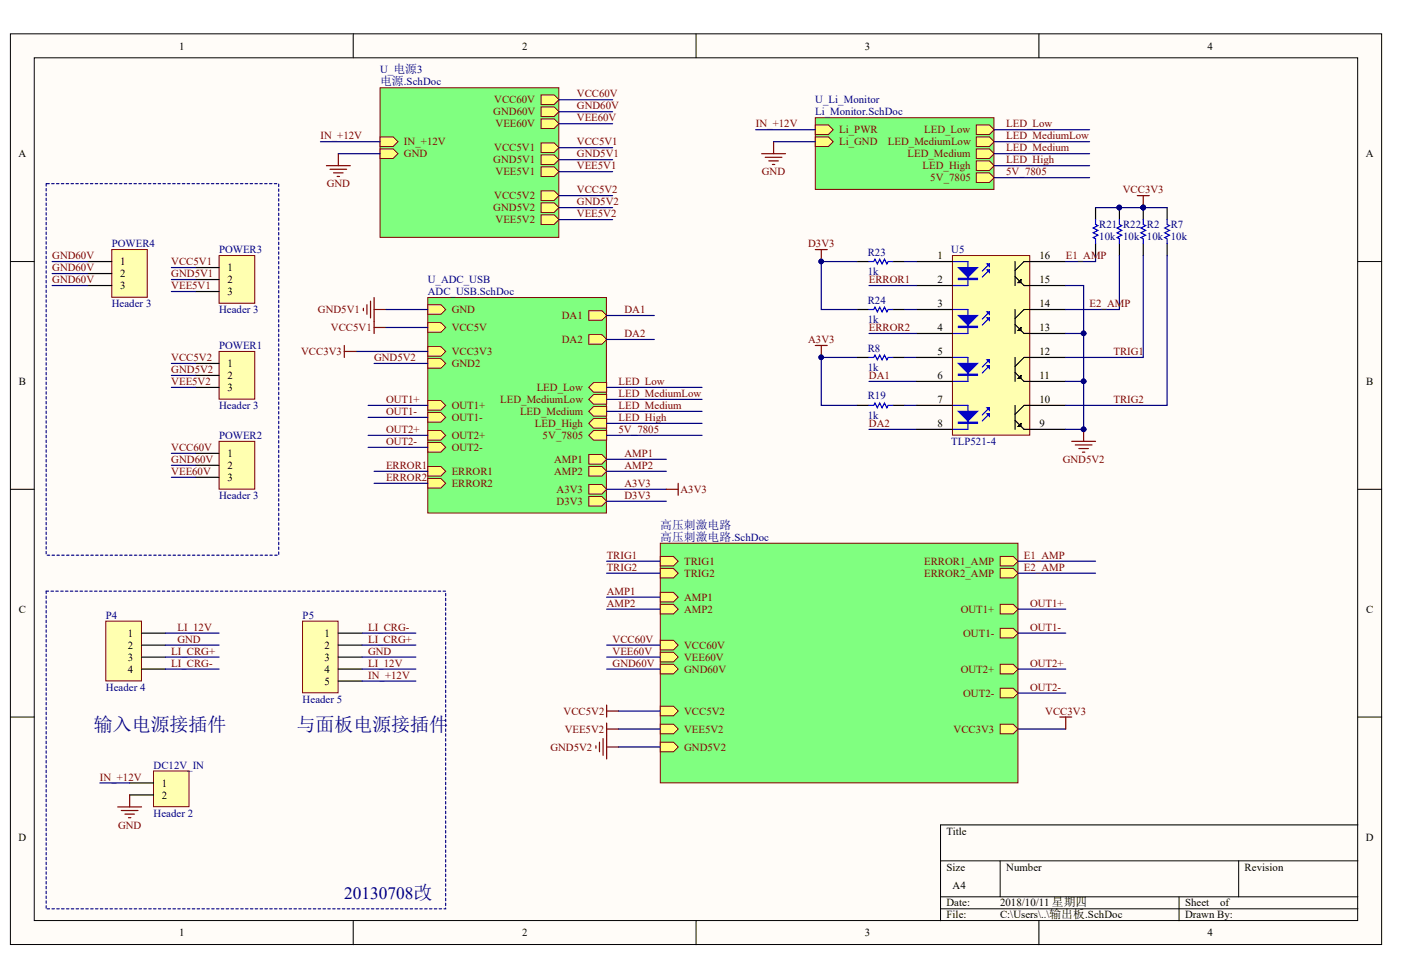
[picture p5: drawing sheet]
<svg xmlns="http://www.w3.org/2000/svg" width="289mm" height="202mm" viewBox="0 0 289 202" stroke-linecap="round" stroke-linejoin="round" font-family="sans-serif">
<defs><g id="words">
<g font-size="3.9" fill="#000080">
<text x="19.3" y="150.8">输入电源接插件</text>
<text x="61.1" y="150.8">与面板电源接插件</text>
</g>
<text font-size="3.6" fill="#000080" x="71" y="185.5">20130708改</text>
<g font-size="2.4" fill="#000080">
<text x="78.4" y="17.6">电源.SchDoc</text>
<text x="136.2" y="109.1">高压刺激电路</text>
<text x="136.2" y="111.6">高压刺激电路.SchDoc</text>
</g>
<g font-size="2.2">
<text x="36.9" y="10.2">1</text>
<text x="107.7" y="10.2">2</text>
<text x="178.4" y="10.2">3</text>
<text x="249.1" y="10.2">4</text>
<text x="3.8" y="32.5">A</text>
<text x="281.7" y="32.5">A</text>
<text x="193.3" y="53.5">1</text>
<text x="214.4" y="53.5">16</text>
<text x="24.8" y="54.7">1</text>
<text x="24.8" y="57.2">2</text>
<text x="24.8" y="59.6">3</text>
<text x="46.9" y="55.9">1</text>
<text x="46.9" y="58.4">2</text>
<text x="193.3" y="58.4">2</text>
<text x="214.4" y="58.4">15</text>
<text x="46.9" y="60.9">3</text>
<text x="193.3" y="63.3">3</text>
<text x="214.4" y="63.3">14</text>
<text x="193.3" y="68.3">4</text>
<text x="214.4" y="68.3">13</text>
<text x="46.9" y="75.7">1</text>
<text x="193.3" y="73.3">5</text>
<text x="214.4" y="73.3">12</text>
<text x="3.9" y="79.4">B</text>
<text x="46.9" y="78.2">2</text>
<text x="46.9" y="80.7">3</text>
<text x="193.3" y="78.2">6</text>
<text x="193.3" y="83.1">7</text>
<text x="214.4" y="83.1">10</text>
<text x="214.4" y="78.2">11</text>
<text x="281.8" y="79.4">B</text>
<text x="193.3" y="88.1">8</text>
<text x="214.4" y="88.1">9</text>
<text x="46.9" y="94.2">1</text>
<text x="46.9" y="96.7">2</text>
<text x="46.9" y="99.2">3</text>
<text x="3.9" y="126.4">C</text>
<text x="26.4" y="131.4">1</text>
<text x="67" y="131.4">1</text>
<text x="281.8" y="126.4">C</text>
<text x="26.4" y="133.8">2</text>
<text x="26.4" y="136.3">3</text>
<text x="67" y="133.8">2</text>
<text x="67" y="136.3">3</text>
<text x="26.4" y="138.8">4</text>
<text x="67" y="138.8">4</text>
<text x="67" y="141.2">5</text>
<text x="33.4" y="162.3">1</text>
<text x="33.4" y="164.7">2</text>
<text x="3.8" y="173.4">D</text>
<text x="195.2" y="172.1">Title</text>
<text x="281.7" y="173.4">D</text>
<text x="195.2" y="179.6">Size</text>
<text x="207.5" y="179.6">Number</text>
<text x="256.7" y="179.6">Revision</text>
<text x="196.4" y="183.3">A4</text>
<text x="195.2" y="187">Date:</text>
<text x="195.2" y="189.5">File:</text>
<text x="206.2" y="187">2018/10/11 星期四</text>
<text x="206.2" y="189.5">C:\Users\..\输出板.SchDoc</text>
<text x="244.4" y="187">Sheet</text>
<text x="244.4" y="189.5">Drawn By:</text>
<text x="251.6" y="187">of</text>
<text x="36.9" y="193.2">1</text>
<text x="107.7" y="193.2">2</text>
<text x="178.4" y="193.2">3</text>
<text x="249.1" y="193.2">4</text>
</g>
<g font-size="2.2" fill="#000080">
<text x="78.4" y="15.1">U_电源3</text>
<text x="168.1" y="21.3">U_Li_Monitor</text>
<text x="168.1" y="23.8">Li_Monitor.SchDoc</text>
<text x="226.7" y="47">R21 R22 R2</text>
<text x="241.4" y="47">R7</text>
<text x="23" y="51">POWER4</text>
<text x="45.2" y="52.3">POWER3</text>
<text x="178.9" y="52.7">R23</text>
<text x="196.2" y="52.3">U5</text>
<text x="226.7" y="49.5">10k 10k 10k 10k</text>
<text x="88.2" y="58.4">U_ADC_USB</text>
<text x="178.9" y="56.7">1k</text>
<text x="23" y="63.3">Header 3</text>
<text x="45.2" y="64.6">Header 3</text>
<text x="88.2" y="60.9">ADC_USB.SchDoc</text>
<text x="178.9" y="62.6">R24</text>
<text x="178.9" y="66.6">1k</text>
<text x="45.2" y="72">POWER1</text>
<text x="178.9" y="72.5">R8</text>
<text x="178.9" y="76.5">1k</text>
<text x="178.9" y="82.4">R19</text>
<text x="45.2" y="84.4">Header 3</text>
<text x="178.9" y="86.3">1k</text>
<text x="45.2" y="90.5">POWER2</text>
<text x="196.2" y="91.8">TLP521-4</text>
<text x="45.2" y="102.9">Header 3</text>
<text x="21.8" y="127.6">P4</text>
<text x="62.4" y="127.6">P5</text>
<text x="21.8" y="142.5">Header 4</text>
<text x="62.4" y="144.9">Header 5</text>
<text x="31.7" y="158.6">DC12V_IN</text>
<text x="31.7" y="168.4">Header 2</text>
</g>
<g font-size="2.2" fill="#800000">
<text x="101.7" y="23.8">GND60V</text>
<text x="101.9" y="21.3">VCC60V</text>
<text x="119" y="20.1">VCC60V</text>
<text x="119" y="22.6">GND60V</text>
<text x="66.1" y="28.8">IN_+12V</text>
<text x="83.3" y="30">IN_+12V</text>
<text x="102.2" y="26.3">VEE60V</text>
<text x="119" y="25.1">VEE60V</text>
<text x="119" y="30">VCC5V1</text>
<text x="155.9" y="26.3">IN_+12V</text>
<text x="173.1" y="27.5">Li_PWR</text>
<text x="173.1" y="30">Li_GND</text>
<text x="183.1" y="30">LED_MediumLow</text>
<text x="190.6" y="27.5">LED_Low</text>
<text x="207.5" y="28.8">LED_MediumLow</text>
<text x="207.5" y="26.3">LED_Low</text>
<text x="83.3" y="32.5">GND</text>
<text x="101.7" y="33.7">GND5V1</text>
<text x="101.9" y="31.2">VCC5V1</text>
<text x="119" y="32.5">GND5V1</text>
<text x="119" y="34.9">VEE5V1</text>
<text x="187.1" y="32.5">LED_Medium</text>
<text x="190.3" y="34.9">LED_High</text>
<text x="207.5" y="33.7">LED_High</text>
<text x="207.5" y="31.2">LED_Medium</text>
<text x="67.4" y="38.6">GND</text>
<text x="101.9" y="41.1">VCC5V2</text>
<text x="102.2" y="36.2">VEE5V1</text>
<text x="119" y="39.9">VCC5V2</text>
<text x="157.1" y="36.2">GND</text>
<text x="191.9" y="37.4">5V_7805</text>
<text x="207.5" y="36.2">5V_7805</text>
<text x="231.6" y="39.9">VCC3V3</text>
<text x="101.7" y="43.6">GND5V2</text>
<text x="102.2" y="46.1">VEE5V2</text>
<text x="119" y="42.3">GND5V2</text>
<text x="119" y="44.8">VEE5V2</text>
<text x="10.8" y="53.5">GND60V</text>
<text x="166.7" y="51">D3V3</text>
<text x="219.8" y="53.5">E1_AMP</text>
<text x="10.8" y="55.9">GND60V</text>
<text x="10.8" y="58.4">GND60V</text>
<text x="35.3" y="54.7">VCC5V1</text>
<text x="35.3" y="57.2">GND5V1</text>
<text x="35.3" y="59.6">VEE5V1</text>
<text x="179.2" y="58.4">ERROR1</text>
<text x="65.6" y="64.6">GND5V1</text>
<text x="93.2" y="64.6">GND</text>
<text x="115.9" y="65.8">DA1</text>
<text x="128.8" y="64.6">DA1</text>
<text x="224.7" y="63.3">E2_AMP</text>
<text x="68.3" y="68.3">VCC5V1</text>
<text x="93.2" y="68.3">VCC5V</text>
<text x="115.9" y="70.8">DA2</text>
<text x="128.8" y="69.5">DA2</text>
<text x="166.7" y="70.8">A3V3</text>
<text x="179.2" y="68.3">ERROR2</text>
<text x="35.3" y="74.5">VCC5V2</text>
<text x="35.3" y="77">GND5V2</text>
<text x="62.1" y="73.3">VCC3V3</text>
<text x="77.1" y="74.5">GND5V2</text>
<text x="93.2" y="73.3">VCC3V3</text>
<text x="93.2" y="75.7">GND2</text>
<text x="229.6" y="73.3">TRIG1</text>
<text x="35.3" y="79.4">VEE5V2</text>
<text x="79.6" y="83.1">OUT1+</text>
<text x="103.2" y="83.1">LED_MediumLow</text>
<text x="110.7" y="80.7">LED_Low</text>
<text x="127.6" y="81.9">LED_MediumLow</text>
<text x="127.6" y="79.4">LED_Low</text>
<text x="179.2" y="78.2">DA1</text>
<text x="229.6" y="83.1">TRIG2</text>
<text x="79.6" y="89.3">OUT2+</text>
<text x="79.6" y="85.6">OUT1-</text>
<text x="93.2" y="84.4">OUT1+</text>
<text x="93.2" y="86.8">OUT1-</text>
<text x="107.2" y="85.6">LED_Medium</text>
<text x="110.3" y="88.1">LED_High</text>
<text x="127.6" y="86.8">LED_High</text>
<text x="127.6" y="84.4">LED_Medium</text>
<text x="127.6" y="89.3">5V_7805</text>
<text x="179.2" y="88.1">DA2</text>
<text x="35.3" y="93">VCC60V</text>
<text x="35.3" y="95.5">GND60V</text>
<text x="79.6" y="91.8">OUT2-</text>
<text x="93.2" y="90.5">OUT2+</text>
<text x="93.2" y="93">OUT2-</text>
<text x="111.9" y="90.5">5V_7805</text>
<text x="114.3" y="95.5">AMP1</text>
<text x="128.8" y="94.2">AMP1</text>
<text x="219.2" y="95.5">GND5V2</text>
<text x="35.3" y="98">VEE60V</text>
<text x="79.6" y="99.2">ERROR2</text>
<text x="79.6" y="96.7">ERROR1</text>
<text x="93.2" y="98">ERROR1</text>
<text x="93.2" y="100.4">ERROR2</text>
<text x="114.3" y="98">AMP2</text>
<text x="114.8" y="101.7">A3V3</text>
<text x="128.8" y="96.7">AMP2</text>
<text x="128.8" y="100.4">A3V3</text>
<text x="140.3" y="101.7">A3V3</text>
<text x="114.8" y="104.2">D3V3</text>
<text x="128.8" y="102.9">D3V3</text>
<text x="125.1" y="115.3">TRIG1</text>
<text x="125.1" y="117.7">TRIG2</text>
<text x="141.1" y="116.5">TRIG1</text>
<text x="141.1" y="119">TRIG2</text>
<text x="190.6" y="116.5">ERROR1_AMP</text>
<text x="190.6" y="119">ERROR2_AMP</text>
<text x="211.2" y="115.3">E1_AMP</text>
<text x="211.2" y="117.7">E2_AMP</text>
<text x="125.1" y="122.7">AMP1</text>
<text x="125.1" y="125.2">AMP2</text>
<text x="141.1" y="123.9">AMP1</text>
<text x="212.4" y="125.2">OUT1+</text>
<text x="36.6" y="130.1">LI_12V</text>
<text x="75.9" y="130.1">LI_CRG-</text>
<text x="141.1" y="126.4">AMP2</text>
<text x="198.1" y="126.4">OUT1+</text>
<text x="198.6" y="131.4">OUT1-</text>
<text x="212.4" y="130.1">OUT1-</text>
<text x="35.3" y="137.5">LI_CRG-</text>
<text x="35.3" y="135.1">LI_CRG+</text>
<text x="36.6" y="132.6">GND</text>
<text x="75.9" y="132.6">LI_CRG+</text>
<text x="75.9" y="135.1">GND</text>
<text x="75.9" y="137.5">LI_12V</text>
<text x="126.3" y="132.6">VCC60V</text>
<text x="126.3" y="135.1">VEE60V</text>
<text x="126.3" y="137.5">GND60V</text>
<text x="141.1" y="133.8">VCC60V</text>
<text x="141.1" y="136.3">VEE60V</text>
<text x="212.4" y="137.5">OUT2+</text>
<text x="75.9" y="140">IN_+12V</text>
<text x="141.1" y="138.8">GND60V</text>
<text x="198.1" y="138.8">OUT2+</text>
<text x="198.6" y="143.7">OUT2-</text>
<text x="212.4" y="142.5">OUT2-</text>
<text x="116.2" y="147.4">VCC5V2</text>
<text x="141.1" y="147.4">VCC5V2</text>
<text x="215.6" y="147.4">VCC3V3</text>
<text x="113.5" y="154.8">GND5V2</text>
<text x="116.5" y="151.1">VEE5V2</text>
<text x="141.1" y="151.1">VEE5V2</text>
<text x="141.1" y="154.8">GND5V2</text>
<text x="196.7" y="151.1">VCC3V3</text>
<text x="20.6" y="161">IN_+12V</text>
<text x="24.4" y="170.9">GND</text>
</g>
</g></defs>
<g fill="#fffcf8" stroke="#000" stroke-width=".21">
<path d="M2.1 7h282.8v187.8h-282.8z"/>
<path d="M7.1 11.9h272.9v178h-272.9z"/>
</g>
<g fill="none" stroke="#000" stroke-width=".21">
<path d="M72.8 7v4.9M143.5 7v4.9M214.3 7v4.9M2.1 54h5M280 54h5M2.1 100.9h5M280 100.9h5M2.1 147.9h5M280 147.9h5M194 177.6h86M206.3 177.6v7.4M255.4 177.6v7.4"/>
<path d="M280 170.2h-86v19.7M72.8 189.9v5M143.5 189.9v5M194 185h86M194 187.5h86M214.3 189.9v5M243.1 185v4.9"/>
</g>
<path d="M136.2 112.1h73.7v49.4h-73.7z" fill="#80ff80" stroke="#800000" stroke-width=".21"/>
<g fill="#ffff80" stroke="#800000" stroke-width=".21">
<path d="M136.2 114.8h2.7l1 1-1 .9h-2.7z" fill-rule="evenodd"/>
<path d="M136.2 132.1h2.7l1 1-1 1h-2.7z" fill-rule="evenodd"/>
<path d="M136.2 134.5h2.7l1 1-1 1h-2.7z" fill-rule="evenodd"/>
<path d="M136.2 137h2.7l1 1-1 1h-2.7z" fill-rule="evenodd"/>
<path d="M136.2 145.7h2.7l1 1-1 1h-2.7z" fill-rule="evenodd"/>
<path d="M136.2 149.4h2.7l1 1-1 1h-2.7z" fill-rule="evenodd"/>
<path d="M206.3 124.7h2.7l.9 .9-.9 1h-2.7z" fill-rule="evenodd"/>
<path d="M136.2 153.1h2.7l1 1-1 1h-2.7z" fill-rule="evenodd"/>
<path d="M206.3 129.6h2.7l.9 1-.9 1h-2.7z" fill-rule="evenodd"/>
<path d="M206.3 137h2.7l.9 1-.9 1h-2.7z" fill-rule="evenodd"/>
<path d="M206.3 142h2.7l.9 1-.9 .9h-2.7z" fill-rule="evenodd"/>
<path d="M136.2 117.2h2.7l1 1-1 1h-2.7z" fill-rule="evenodd"/>
<path d="M136.2 122.2h2.7l1 1-1 1h-2.7z" fill-rule="evenodd"/>
<path d="M136.2 124.7h2.7l1 .9-1 1h-2.7z" fill-rule="evenodd"/>
<path d="M206.3 149.4h2.7l.9 1-.9 1h-2.7z" fill-rule="evenodd"/>
<path d="M206.3 114.8h2.7l.9 1-.9 .9h-2.7z" fill-rule="evenodd"/>
<path d="M206.3 117.2h2.7l.9 1-.9 1h-2.7z" fill-rule="evenodd"/>
</g>
<path d="M122.9 153.8v.5M123.6 153.1v2M124.4 152.3v3.5M125.1 145.4v2.5M125.1 149.1v7.5M125.1 146.7h2.5M125.1 150.4h2.5M125.1 154.1h2.5" fill="none" stroke="#800000" stroke-width=".25"/>
<path d="M45.2 52.7h7.3v9.9h-7.3z" fill="#ffffb0" stroke="#800000" stroke-width=".21"/>
<path d="M40.3 55.2h4.9M40.3 57.7h4.9M40.3 60.1h4.9" fill="none" stroke="#000" stroke-width=".25"/>
<path d="M45.2 72.5h7.3v9.8h-7.3z" fill="#ffffb0" stroke="#800000" stroke-width=".21"/>
<path d="M40.3 75h4.9M40.3 77.4h4.9M40.3 79.9h4.9" fill="none" stroke="#000" stroke-width=".25"/>
<path d="M45.2 91h7.3v9.9h-7.3z" fill="#ffffb0" stroke="#800000" stroke-width=".21"/>
<path d="M40.3 93.5h4.9M40.3 96h4.9M40.3 98.5h4.9" fill="none" stroke="#000" stroke-width=".25"/>
<path d="M74.9 63.6v.5M75.7 62.9v1.9M76.4 62.1v3.5M77.2 61.4v7.4M77.2 67.5h2.4M77.2 63.8h2.4" fill="none" stroke="#800000" stroke-width=".25"/>
<path d="M78.4 18.1h36.8v30.9h-36.8z" fill="#80ff80" stroke="#800000" stroke-width=".21"/>
<g fill="#ffff80" stroke="#800000" stroke-width=".21">
<path d="M78.4 28.2h2.7l1 1-1 1h-2.7z" fill-rule="evenodd"/>
<path d="M111.6 19.6h2.7l1 1-1 1h-2.7z" fill-rule="evenodd"/>
<path d="M111.6 24.5h2.7l1 1-1 1h-2.7z" fill-rule="evenodd"/>
<path d="M111.6 29.5h2.7l1 1-1 1h-2.7z" fill-rule="evenodd"/>
<path d="M111.6 34.4h2.7l1 1-1 1h-2.7z" fill-rule="evenodd"/>
<path d="M111.6 22.1h2.7l1 .9-1 1h-2.7z" fill-rule="evenodd"/>
<path d="M111.6 31.9h2.7l1 1-1 1h-2.7z" fill-rule="evenodd"/>
<path d="M111.6 39.4h2.7l1 1-1 .9h-2.7z" fill-rule="evenodd"/>
<path d="M111.6 44.3h2.7l1 1-1 1h-2.7z" fill-rule="evenodd"/>
<path d="M111.6 41.8h2.7l1 1-1 1h-2.7z" fill-rule="evenodd"/>
<path d="M78.4 30.7h2.7l1 1-1 1h-2.7z" fill-rule="evenodd"/>
</g>
<path d="M67.3 34.2h4.9M68.1 34.9h3.4M68.8 35.7h2M69.5 36.4h.5M69.8 31.7v2.5" fill="none" stroke="#800000" stroke-width=".25"/>
<path d="M31.7 159h7.3v7.4h-7.3z" fill="#ffffb0" stroke="#800000" stroke-width=".21"/>
<path d="M26.7 161.5h5M26.7 164h5" fill="none" stroke="#000" stroke-width=".25"/>
<path d="M24.3 166.4h4.9M25 167.2h3.5M25.8 167.9h1.9M26.5 168.7h.5M26.7 164v2.4" fill="none" stroke="#800000" stroke-width=".25"/>
<path d="M88.2 61.4h36.9v44.4h-36.9z" fill="#80ff80" stroke="#800000" stroke-width=".21"/>
<g fill="#ffff80" stroke="#800000" stroke-width=".21">
<path d="M88.2 62.9h2.7l1 .9-1 1h-2.7z" fill-rule="evenodd"/>
<path d="M88.2 66.6h2.7l1 .9-1 1h-2.7z" fill-rule="evenodd"/>
<path d="M121.4 64.1h2.7l1 1-1 1h-2.7z" fill-rule="evenodd"/>
<path d="M121.4 69h2.7l1 1-1 1h-2.7z" fill-rule="evenodd"/>
<path d="M88.2 82.6h2.7l1 1-1 1h-2.7z" fill-rule="evenodd"/>
<path d="M88.2 85.1h2.7l1 1-1 1h-2.7z" fill-rule="evenodd"/>
<path d="M88.2 88.8h2.7l1 1-1 1h-2.7z" fill-rule="evenodd"/>
<path d="M88.2 91.3h2.7l1 1-1 1h-2.7z" fill-rule="evenodd"/>
<path d="M122.4 78.9h2.7v2h-2.7l-1-1z" fill-rule="evenodd"/>
<path d="M122.4 81.4h2.7v2h-2.7l-1-1z" fill-rule="evenodd"/>
<path d="M122.4 83.9h2.7v1.9h-2.7l-1-.9z" fill-rule="evenodd"/>
<path d="M122.4 86.3h2.7v2h-2.7l-1-1z" fill-rule="evenodd"/>
<path d="M122.4 88.8h2.7v2h-2.7l-1-1z" fill-rule="evenodd"/>
<path d="M88.2 71.5h2.7l1 1-1 1h-2.7z" fill-rule="evenodd"/>
<path d="M88.2 74h2.7l1 1-1 1h-2.7z" fill-rule="evenodd"/>
<path d="M121.4 93.8h2.7l1 .9-1 1h-2.7z" fill-rule="evenodd"/>
<path d="M121.4 96.2h2.7l1 1-1 1h-2.7z" fill-rule="evenodd"/>
<path d="M121.4 99.9h2.7l1 1-1 1h-2.7z" fill-rule="evenodd"/>
<path d="M88.2 96.2h2.7l1 1-1 1h-2.7z" fill-rule="evenodd"/>
<path d="M88.2 98.7h2.7l1 1-1 1h-2.7z" fill-rule="evenodd"/>
<path d="M121.4 102.4h2.7l1 1-1 1h-2.7z" fill-rule="evenodd"/>
</g>
<path d="M157.1 31.7h4.9M157.8 32.4h3.5M158.6 33.2h1.9M159.3 33.9h.5M159.5 29.2v2.5" fill="none" stroke="#800000" stroke-width=".25"/>
<path d="M168.1 24.3h36.9v14.8h-36.9z" fill="#80ff80" stroke="#800000" stroke-width=".21"/>
<g fill="#ffff80" stroke="#800000" stroke-width=".21">
<path d="M201.3 25.8h2.7l1 1-1 .9h-2.7z" fill-rule="evenodd"/>
<path d="M201.3 28.2h2.7l1 1-1 1h-2.7z" fill-rule="evenodd"/>
<path d="M201.3 30.7h2.7l1 1-1 1h-2.7z" fill-rule="evenodd"/>
<path d="M201.3 33.2h2.7l1 1-1 1h-2.7z" fill-rule="evenodd"/>
<path d="M201.3 35.7h2.7l1 .9-1 1h-2.7z" fill-rule="evenodd"/>
<path d="M168.1 25.8h2.7l1 1-1 .9h-2.7z" fill-rule="evenodd"/>
<path d="M168.1 28.2h2.7l1 1-1 1h-2.7z" fill-rule="evenodd"/>
</g>
<path d="M21.8 128.1h7.4v12.4h-7.4z" fill="#ffffb0" stroke="#800000" stroke-width=".21"/>
<path d="M29.2 130.6h4.9M29.2 133.1h4.9M29.2 135.5h4.9M29.2 138h4.9" fill="none" stroke="#000" stroke-width=".25"/>
<path d="M62.4 128.1h7.3v14.8h-7.3z" fill="#ffffb0" stroke="#800000" stroke-width=".21"/>
<g fill="none" stroke="#000" stroke-width=".25">
<path d="M235.8 42.8v2.5M235.8 50.2v2.5M240.7 42.8v2.5M240.7 50.2v2.5M176.7 73.7h2.5M184.1 73.7h2.5M176.7 83.6h2.5M184.1 83.6h2.5M69.8 130.6h4.9M69.8 133.1h4.9M69.8 135.5h4.9M69.8 138h4.9"/>
<path d="M69.8 140.5h4.9"/>
</g>
<path d="M9.5 37.9v76.6h48v-76.6h-48" fill="none" stroke="#11037f" stroke-width=".25" stroke-dasharray=".5 .5"/>
<path d="M9.5 121.9h82.4v65.6h-82.4M9.5 121.9v65.6" fill="none" stroke="#0c0087" stroke-width=".25" stroke-dasharray=".5 .5"/>
<g fill="none" stroke="#000080" stroke-width=".25">
<path d="M66.1 29.2h12.3M69.8 31.7h8.6M115.3 20.6h11M115.3 23h11M115.3 25.5h11M115.3 30.5h11M115.3 32.9h11M115.3 35.4h11M155.8 26.8h12.3M159.5 29.2h8.6M205 31.7h19.7M205 29.2h19.7"/>
<path d="M205 26.8h19.7M205 34.2h19.7M205 36.6h19.7M35.3 55.2h5M35.3 57.7h5M115.3 40.4h11M115.3 42.8h11M115.3 45.3h11M235.8 42.8h4.9M35.3 60.1h5M35.3 75h5M35.3 77.4h5"/>
<path d="M35.3 79.9h5M73.5 72.5h14.7M77.2 75h11M79.6 63.8h8.6M79.6 67.5h8.6M125.1 79.9h19.7M125.1 65.1h9.8M125.1 70h9.8M176.7 73.7h-7.3v9.9h7.3M179.2 78.7h9.8M186.6 73.7h2.4M35.3 93.5h5"/>
<path d="M35.3 96h5M35.3 98.5h5M75.9 83.6h12.3M75.9 86.1h12.3M75.9 89.8h12.3M75.9 92.3h12.3M77.2 97.2h11M77.2 99.7h11M125.1 89.8h19.7M125.1 82.4h19.7M125.1 84.9h19.7M125.1 87.3h19.7"/>
<path d="M125.1 94.7h12.3M125.1 97.2h12.3M179.2 88.6h9.8M186.6 83.6h2.4M125.1 115.8h11.1M125.1 118.2h11.1M125.1 100.9h12.3M34.1 133.1h11.1M34.1 138h11.1M34.1 130.6h11.1M34.1 135.5h11.1M74.7 133.1h11.1"/>
<path d="M74.7 138h11.1M74.7 130.6h11.1M74.7 135.5h11.1M125.1 133.1h11.1M125.1 138h11.1M125.1 135.5h11.1M125.1 123.2h11.1M125.1 125.6h11.1M209.9 138h9.9M209.9 130.6h9.9M209.9 125.6h9.9M74.7 140.5h11.1"/>
<path d="M127.6 146.7h8.6M127.6 150.4h8.6M127.6 154.1h8.6M209.9 150.4h9.9M209.9 143h9.9M20.6 161.5h6.1"/>
</g>
<g fill="none" stroke="#800000" stroke-width=".25">
<path d="M234.5 40.4h2.5M235.8 40.4v2.4M71 71.3v2.4M71 72.5h2.5M168.1 71.3h2.5M169.4 71.3v2.4M139.9 99.7v2.5M221 91h4.9M221.8 91.8h3.4M222.5 92.5h2M223.2 93.3h.5M223.5 88.6v2.4"/>
<path d="M137.4 100.9h2.5M218.6 147.9h2.4M219.8 147.9v2.5"/>
</g>
<g fill="#000080" stroke="#000080" stroke-width=".21">
<circle cx="169.3" cy="73.7" r=".47"/>
<circle cx="235.8" cy="42.8" r=".47"/>
<circle cx="223.5" cy="88.6" r=".48"/>
</g>
<path d="M235.8 45.3v1l.5 .2-1 .5 1 .5-1 .5 1 .5-1 .5 .5 .3v.9M240.7 45.3v1l.5 .2-1 .5 1 .5-1 .5 1 .5-1 .5 .5 .3v.9M179.2 73.7h1l.2-.5 .5 1 .5-1 .5 1 .5-1 .5 1 .2-.5h1M179.2 83.6h1l.2-.5 .5 1 .5-1 .5 1 .5-1 .5 1 .2-.5h1" fill="none" stroke="#00f" stroke-width=".25"/>
<path d="M196.4 52.7h16v37.1h-16z" fill="#ffffb0" stroke="#800000" stroke-width=".21"/>
<g fill="none" stroke="#00f" stroke-width=".25">
<path d="M179.2 54h1l.2-.5 .5 .9 .5-.9 .5 .9 .5-.9 .5 .9 .2-.4h1M196.4 54h3.2v4.9h-3.2M204 55.7l-1.4 1.5M204 54.4l-1.4 1.5M225.9 45.3v1l.5 .2-1 .5 1 .5-1 .5 1 .5-1 .5 .5 .3v.9M230.9 45.3v1l.4 .2-.9 .5 .9 .5-.9 .5 .9 .5-.9 .5 .5 .3v.9M179.2 63.8h1l.2-.5 .5 1 .5-1 .5 1 .5-1 .5 1 .2-.5h1M196.4 63.8h3.2v5h-3.2M196.4 73.7h3.2v5h-3.2M204 65.6l-1.4 1.5M204 64.3l-1.4 1.5M204 75.5l-1.4 1.4"/>
<path d="M204 74.2l-1.4 1.5M196.4 83.6h3.2v5h-3.2M204 85.4l-1.4 1.4M204 84.1l-1.4 1.5"/>
</g>
<g fill="#00f" stroke="#00f" stroke-width=".25">
<path d="M197.7 55.2h3.9l-2 2z"/>
<path d="M203.6 54.4h.4v.5z"/>
<path d="M203.6 55.7h.4v.5z"/>
<path d="M197.7 65.1h3.9l-2 2z"/>
<path d="M203.6 64.3h.4v.5z"/>
<path d="M203.6 65.6h.4v.5z"/>
<path d="M197.7 75h3.9l-2 1.9z"/>
<path d="M203.6 74.2h.4v.5z"/>
<path d="M203.6 75.5h.4v.5z"/>
<path d="M197.7 84.9h3.9l-2 1.9z"/>
<path d="M203.6 84.1h.4v.5z"/>
<path d="M203.6 85.4h.4v.4z"/>
<path d="M197.7 57.4h3.9v.3h-3.9z" fill-rule="evenodd"/>
<path d="M197.7 67.3h3.9v.2h-3.9z" fill-rule="evenodd"/>
<path d="M197.7 77.2h3.9v.2h-3.9z" fill-rule="evenodd"/>
<path d="M197.7 87.1h3.9v.2h-3.9z" fill-rule="evenodd"/>
</g>
<g fill="none" stroke="#000" stroke-width=".25">
<path d="M176.7 54h2.5M184.1 54h2.5M189 54h7.4M189 58.9h7.4M209.3 54v4.9M209.3 57l1.9 1.9h8.6M210.6 57.7v.6h-.7zM219.8 54h-8.6l-1.9 1.8M225.9 42.8v2.5M225.9 50.2v2.5M230.9 42.8v2.5M230.9 50.2v2.5"/>
<path d="M176.7 63.8h2.5M184.1 63.8h2.5M189 63.8h7.4M189 68.8h7.4M189 73.7h7.4M189 78.7h7.4M209.3 63.8v5M209.3 73.7v5M209.3 66.9l1.9 1.9h8.6M209.3 76.8l1.9 1.9h8.6M210.6 67.5v.7h-.7zM210.6 77.4v.7h-.7z"/>
<path d="M219.8 63.8h-8.6l-1.9 1.9M219.8 73.7h-8.6l-1.9 1.9M189 83.6h7.4M189 88.6h7.4M209.3 83.6v5M209.3 86.7l1.9 1.9h8.6M210.6 87.3v.6h-.7zM219.8 83.6h-8.6l-1.9 1.9"/>
</g>
<g fill="none" stroke="#000080" stroke-width=".25">
<path d="M179.2 58.9h9.8M186.6 54h2.4M219.8 58.9h3.7v9.9M225.9 42.8h9.9M225.9 52.7v1.3h-6.1M230.9 52.7v11.1h-11.1M235.8 52.7v21h-16M240.7 52.7v30.9h-20.9M179.2 68.8h9.8M186.6 63.8h2.4M219.8 78.7h3.7v9.9h-3.7M219.8 68.8h3.7v9.9"/>
<path d="M209.9 115.8h16M209.9 118.2h16"/>
</g>
<g fill="#000080" stroke="#000080" stroke-width=".21">
<circle cx="223.5" cy="78.7" r=".47"/>
<circle cx="223.5" cy="88.6" r=".48"/>
<circle cx="230.8" cy="42.8" r=".47"/>
<circle cx="235.8" cy="42.8" r=".47"/>
<circle cx="223.5" cy="68.8" r=".47"/>
</g>
<path d="M23 51.5h7.4v9.8h-7.4z" fill="#ffffb0" stroke="#800000" stroke-width=".21"/>
<path d="M18.1 54h4.9M18.1 56.4h4.9M18.1 58.9h4.9" fill="none" stroke="#000" stroke-width=".25"/>
<path d="M10.8 54h7.3M10.8 56.4h7.3M10.8 58.9h7.3M176.7 54h-7.3v9.8h7.3M125.1 103.4h12.3" fill="none" stroke="#000080" stroke-width=".25"/>
<path d="M168.1 51.5h2.5M169.4 51.5v2.5" fill="none" stroke="#800000" stroke-width=".25"/>
<circle cx="169.3" cy="53.9" r=".47" fill="#000080" stroke="#000080" stroke-width=".21"/>
<use href="#words"/>
</svg>
